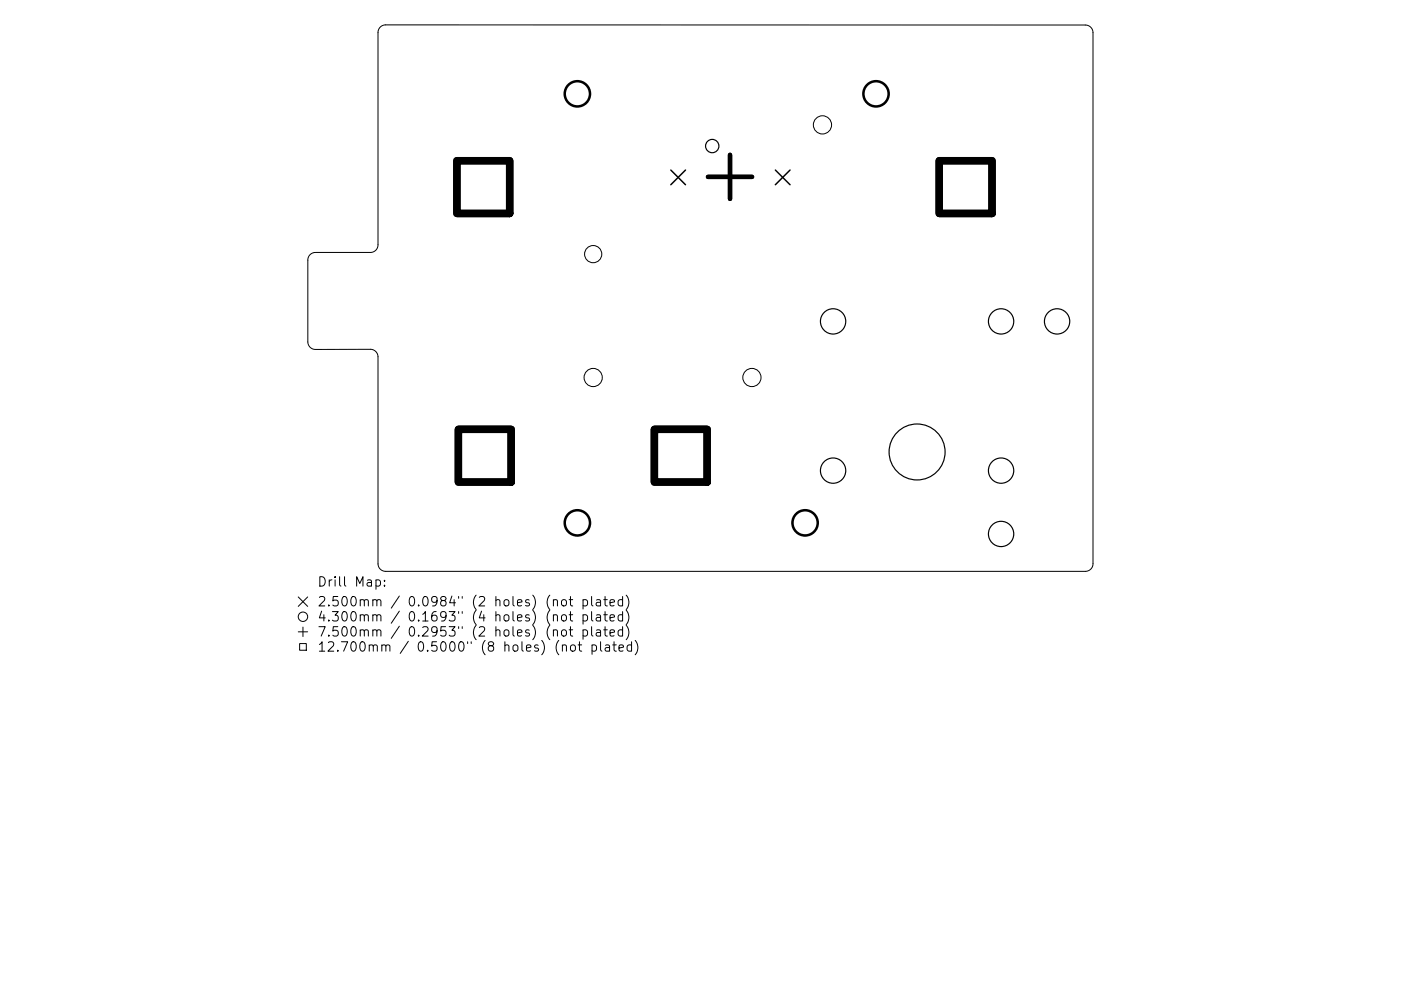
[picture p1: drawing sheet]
<svg xmlns="http://www.w3.org/2000/svg" width="297mm" height="210mm" viewBox="0 0 297 210" stroke-linecap="round" stroke-linejoin="round" font-family="sans-serif">
<defs><g id="words">
<g font-size="2.8">
<text x="67.2" y="124.5">Drill Map:</text>
<text x="67.2" y="128.7">2.500mm / 0.0984&quot; (2 holes) (not plated)</text>
<text x="67.2" y="131.9">4.300mm / 0.1693&quot; (4 holes) (not plated)</text>
<text x="67.2" y="135.1">7.500mm / 0.2953&quot; (2 holes) (not plated)</text>
<text x="67.2" y="138.3">12.700mm / 0.5000&quot; (8 holes) (not plated)</text>
</g>
</g></defs>
<g fill="none" stroke="#000" stroke-width=".21">
<path d="M80.6 5.8l.6-.4 .5-.1h148.4a1.61 1.61 0 0 1 1.6 1.6v112.7a1.61 1.61 0 0 1-1.5 1.6h-148.4a1.61 1.61 0 0 1-1.7-1.6v-43.9a1.62 1.62 0 0 0-1.6-1.6h-11.6a1.61 1.61 0 0 1-1.6-1.5v-17.4a1.61 1.61 0 0 1 1.5-1.6h11.8a1.61 1.61 0 0 0 1.5-1.7v-45l.2-.7zM63.2 126.7l2 2M63.2 134.1h2M63.5 136.5h1.4v1.5h-1.4zM64.2 133.1v2M65.2 126.7l-2 2M79.7 123.1l.6-.1 .4 .4v.6l-.2 .3h-.8M81.5 124.2v.2M81.5 123.1v.2M117.3 127.4l.3-.2 .5 .1 .1 1.3M117.3 130.6a.5 .5 0 0 1 .9 .1v1.1M117.3 133.8a.5 .5 0 0 1 .9 .1v1.1"/>
<path d="M119.1 127.4l.3-.2a.54 .54 0 0 1 .7 .4v.6a.54 .54 0 0 1-.5 .4 .54 .54 0 0 1-.6-.4zM119.1 133.8a.54 .54 0 0 1 .6-.2 .54 .54 0 0 1 .4 .4v.6a.54 .54 0 0 1-.5 .4 .54 .54 0 0 1-.6-.4zM119.2 130.5a.54 .54 0 0 1 .9 .3v.6a.54 .54 0 0 1-.5 .4 .54 .54 0 0 1-.6-.4v-.6zM119.2 137a.5 .5 0 0 1 .9 .1v1.1M120.7 127.2h.7M120.7 130.4h.7M120.7 133.6h.7M121 126.6v1.7v.2l.4 .1M121 129.8v1.7v.2l.4 .1M121 133v1.7v.2l.4 .1M121 137a.54 .54 0 0 1 .6-.2 .54 .54 0 0 1 .4 .4v.6a.54 .54 0 0 1-.5 .4 .54 .54 0 0 1-.5-.4zM122.6 136.8h.7"/>
<path d="M122.9 136.2v1.7l.1 .2 .3 .1M123.6 127.3l.6-.1 .4 .4v.6l-.2 .3h-.8M123.6 130.5l.6-.1 .4 .4v.6l-.2 .3h-.8M123.6 133.7l.6-.1 .4 .4v.6l-.2 .3h-.8M123.6 127.2v2M123.6 130.4v2M123.6 133.6v2M125.4 126.6v1.7l.3 .3M125.4 129.8v1.7l.3 .3M125.4 133v1.7l.3 .3M125.5 136.9l.6-.1 .4 .4v.6l-.2 .3h-.8M125.5 136.8v2"/>
<path d="M126.5 127.3h.7l.1 1.3M126.5 130.5h.7l.1 1.3M126.5 133.7h.7l.1 1.3M127.3 127.7l-.6 .1a.39 .39 0 0 0-.3 .4 .39 .39 0 0 0 .3 .4l.6-.1M127.3 130.9l-.6 .1a.39 .39 0 0 0-.3 .4 .39 .39 0 0 0 .3 .4l.6-.1M127.3 134.1l-.6 .1a.39 .39 0 0 0-.3 .4 .39 .39 0 0 0 .3 .4l.6-.1M127.3 136.2v1.7l.3 .3M128 127.2h.8M128 130.4h.8M128 133.6h.8M128.3 126.6v1.7l.1 .2 .4 .1M128.3 129.8v1.7l.1 .2 .4 .1"/>
<path d="M128.3 133v1.7l.1 .2 .4 .1M128.4 136.9h.7l.1 1.3M129.2 137.3l-.6 .1a.39 .39 0 0 0-.3 .4 .39 .39 0 0 0 .3 .4l.6-.1M129.3 127.9l1-.2-.1-.4-.6-.1-.3 .3 .1 1h.8M129.3 131.1l1-.2-.1-.4-.6-.1-.3 .3 .1 1h.8M129.3 134.3l1-.2-.1-.4-.6-.1-.3 .3 .1 1h.8M129.9 136.8h.8M130.2 136.2v1.7l.1 .2 .4 .1M131.2 137.5l1-.2-.1-.4-.6-.1-.3 .3 .1 1h.8M132 127.3l-.6-.1-.4 .4v.6l.2 .3h.8M132 130.5l-.6-.1-.4 .4v.6l.2 .3h.8M132 133.7l-.6-.1-.4 .4v.6l.2 .3h.8"/>
<path d="M132 126.6v2M132 129.8v2M132 133v2M132.8 126.3a2.29 2.29 0 0 1 0 3M132.8 129.5a2.29 2.29 0 0 1 0 3M132.8 132.7a2.29 2.29 0 0 1 0 3M133.9 136.9l-.6-.1-.3 .4v.6l.1 .3h.8M133.9 136.2v2M134.7 135.9a2.29 2.29 0 0 1 0 3"/>
<circle cx="174.4" cy="26.5" r="1.93"/>
<circle cx="125.8" cy="53.9" r="1.82"/>
<circle cx="125.8" cy="80.1" r="1.93"/>
<circle cx="159.4" cy="80.1" r="1.93"/>
<circle cx="64.2" cy="130.9" r="1"/>
</g>
<g fill="none" stroke="#000" stroke-width=".25">
<circle cx="151" cy="31" r="1.41"/>
<circle cx="176.6" cy="68.2" r="2.68"/>
<circle cx="212.2" cy="68.2" r="2.68"/>
<circle cx="224.1" cy="68.2" r="2.68"/>
<circle cx="176.6" cy="99.8" r="2.68"/>
<circle cx="194.4" cy="95.9" r="5.9"/>
<circle cx="212.2" cy="99.8" r="2.68"/>
<circle cx="212.2" cy="113.3" r="2.68"/>
</g>
<path d="M142.2 36.1l3.1 3.1M145.3 36.1l-3.1 3.1M164.4 36.1l3.1 3.1M167.5 36.1l-3.1 3.1" fill="none" stroke="#000" stroke-width=".31"/>
<g fill="none" stroke="#000" stroke-width=".54">
<circle cx="122.4" cy="19.9" r="2.68"/>
<circle cx="185.7" cy="19.9" r="2.68"/>
<circle cx="122.4" cy="110.9" r="2.68"/>
<circle cx="170.7" cy="110.9" r="2.68"/>
</g>
<path d="M150.1 37.5h9.4M154.8 32.9v9.3" fill="none" stroke="#000" stroke-width=".93"/>
<path d="M96.9 34.1h11.2v11.2h-11.2zM199.1 34.1h11.2v11.2h-11.2zM97.2 91.1h11.2v11.2h-11.2zM138.7 91.1h11.2v11.2h-11.2z" fill="none" stroke="#000" stroke-width="1.6"/>
<use href="#words"/>
</svg>
